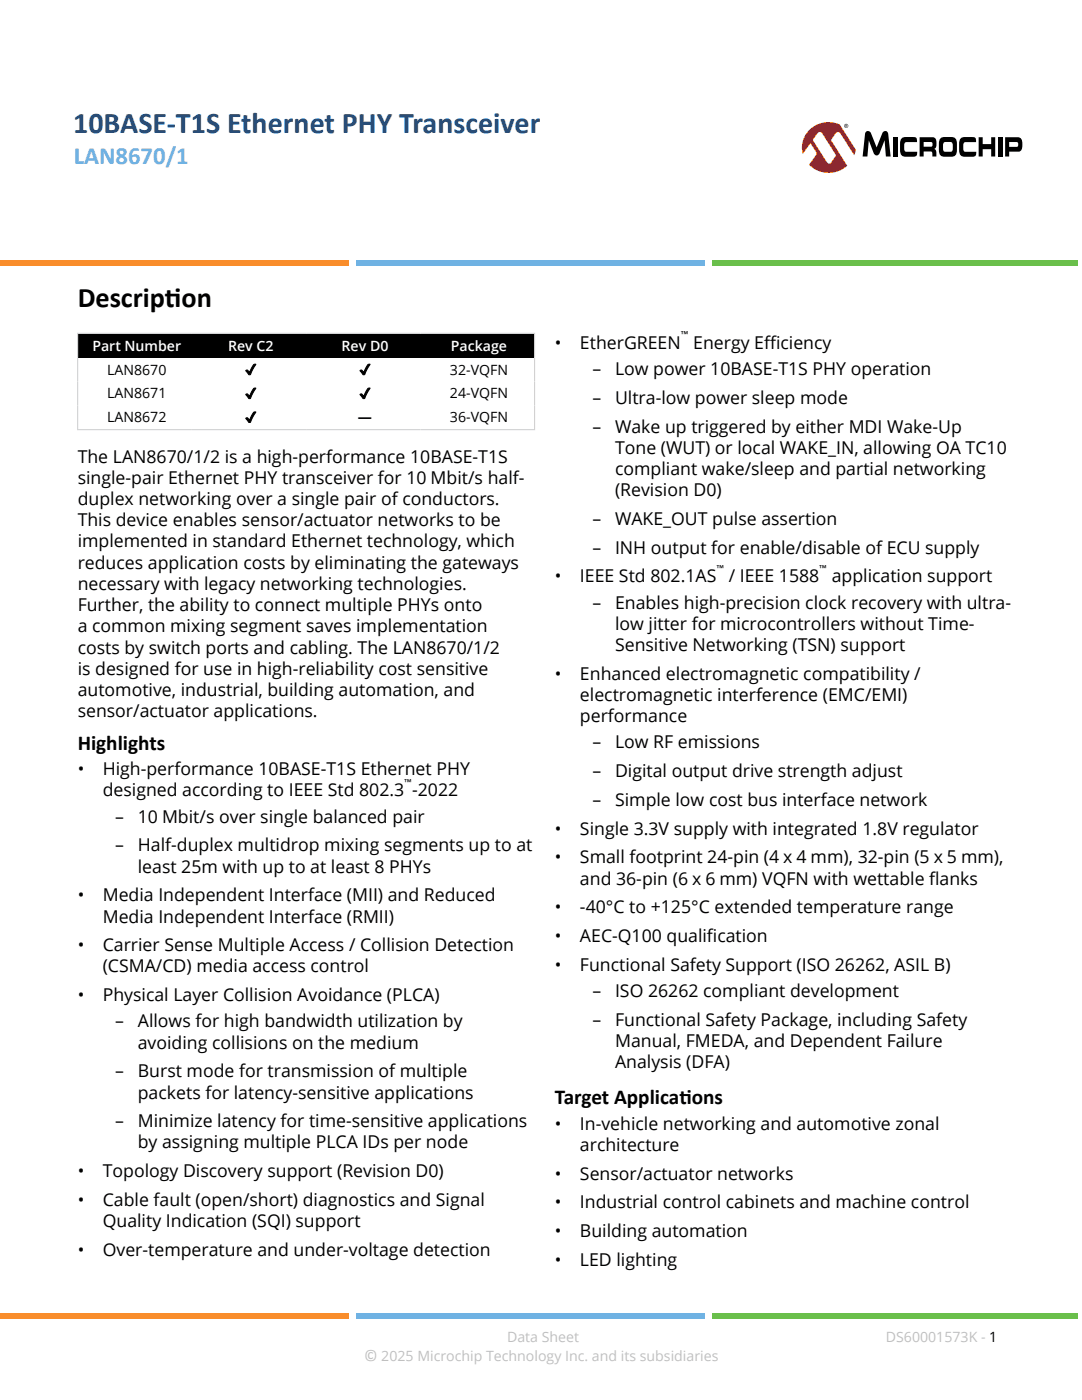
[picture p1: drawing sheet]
<svg xmlns="http://www.w3.org/2000/svg" width="216mm" height="279mm" viewBox="0 0 216 279" stroke-linecap="round" stroke-linejoin="round" font-family="sans-serif">
<defs><g id="words">
<text font-size="6" fill="#194f90" x="14.6" y="26.6">10BASE-T1S Ethernet PHY Transceiver</text>
<g font-size="5.6">
<text x="15.5" y="61.2">Descript</text>
<text x="32.9" y="61.2">ion</text>
</g>
<text font-size="4.9" fill="#6fb2e3" x="14.7" y="32.8">LAN8670/1</text>
<g font-size="4.2">
<text x="15.5" y="149.6">Highlights</text>
<text x="110.7" y="220.3">Target Applicat</text>
<text x="135.6" y="220.3">ions</text>
</g>
<g font-size="3.5">
<text x="110.7" y="69.6">•</text>
<text x="115.7" y="69.6">EtherGREEN</text>
<text x="138.3" y="69.6">Energy Ef</text>
<text x="152.5" y="69.6">f</text>
<text x="152.5" y="69.6">iciency</text>
<text x="118.2" y="74.9">–</text>
<text x="122.7" y="74.9">Low power 10BASE-T1S PHY operation</text>
<text x="118.2" y="80.6">–</text>
<text x="122.7" y="80.6">Ultra-low power sleep mode</text>
<text x="118.2" y="86.3">–</text>
<text x="122.7" y="86.3">Wake up triggered by either MDI Wake-Up</text>
<text x="15.5" y="92.3">The LAN8670/1/2 is a high-performance 10BASE-T1S</text>
<text x="122.7" y="90.6">Tone (WUT) or local WAKE_IN, allowing OA TC10</text>
<text x="122.7" y="94.8">compliant wake/sleep and partial networking</text>
<text x="15.5" y="96.6">single-pair Ethernet PHY transceiver for 10 Mbit/s half-</text>
<text x="15.5" y="100.8">duplex networking over a single pair of conductors.</text>
<text x="122.7" y="99">(Revision D0)</text>
<text x="15.5" y="105">This device enables sensor/actuator networks to be</text>
<text x="118.2" y="104.8">–</text>
<text x="122.7" y="104.8">WAKE_OUT pulse assertion</text>
<text x="15.5" y="109.3">implemented in standard Ethernet technology, which</text>
<text x="15.5" y="113.5">reduces application costs by eliminating the gateways</text>
<text x="118.2" y="110.5">–</text>
<text x="122.7" y="110.5">INH output for enable/disable of ECU supply</text>
<text x="15.5" y="117.7">necessary with legacy networking technologies.</text>
<text x="110.7" y="116.2">•</text>
<text x="115.7" y="116.2">IEEE Std 802.1AS / IEEE 1588 application support</text>
<text x="15.5" y="122">Further, the ability to connect multiple PHYs onto</text>
<text x="118.2" y="121.5">–</text>
<text x="122.7" y="121.5">Enables high-precision clock recovery with ultra-</text>
<text x="122.7" y="125.7">low jitter for microcontrollers without Time-</text>
<text x="15.5" y="126.2">a common mixing segment saves implementation</text>
<text x="15.5" y="130.4">costs by switch ports and cabling. The LAN8670/1/2</text>
<text x="122.7" y="129.9">Sensitive Networking (TSN) support</text>
<text x="15.5" y="134.7">is designed for use in high-reliability cost sensitive</text>
<text x="110.7" y="135.7">•</text>
<text x="115.7" y="135.7">Enhanced electromagnetic compatibility /</text>
<text x="15.5" y="138.9">automotive, industrial, building automation, and</text>
<text x="15.5" y="143.1">sensor/actuator applications.</text>
<text x="115.7" y="139.9">electromagnetic interference (EMC/EMI)</text>
<text x="115.7" y="144.1">performance</text>
<text x="118.2" y="149.4">–</text>
<text x="122.7" y="149.4">Low RF emissions</text>
<text x="15.5" y="154.7">•</text>
<text x="20.5" y="154.7">High-performance 10BASE-T1S Ethernet PHY</text>
<text x="118.2" y="155.1">–</text>
<text x="122.7" y="155.1">Digital output drive strength adjust</text>
<text x="20.5" y="158.9">designed according to IEEE Std 802.3 -2022</text>
<text x="118.2" y="160.8">–</text>
<text x="122.7" y="160.8">Simple low cost bus interface network</text>
<text x="23" y="164.2">–</text>
<text x="27.5" y="164.2">10 Mbit/s over single balanced pair</text>
<text x="110.7" y="166.6">•</text>
<text x="115.7" y="166.6">Single 3.3V supply with integrated 1.8V regulator</text>
<text x="23" y="169.9">–</text>
<text x="27.5" y="169.9">Half-duplex multidrop mixing segments up to at</text>
<text x="110.7" y="172.3">•</text>
<text x="115.7" y="172.3">Small footprint 24-pin (4 x 4 mm), 32-pin (5 x 5 mm),</text>
<text x="15.5" y="179.9">•</text>
<text x="20.5" y="179.9">Media Independent Interface (MII) and Reduced</text>
<text x="27.5" y="174.1">least 25m with up to at least 8 PHYs</text>
<text x="115.7" y="176.5">and 36-pin (6 x 6 mm) VQFN with wettable f</text>
<text x="185.4" y="176.5">lanks</text>
<text x="20.5" y="184.1">Media Independent Interface (RMII)</text>
<text x="110.7" y="182.3">•</text>
<text x="115.7" y="182.3">-40°C to +125°C extended temperature range</text>
<text x="15.5" y="189.8">•</text>
<text x="20.5" y="189.8">Carrier Sense Multiple Access / Collision Detection</text>
<text x="110.7" y="188">•</text>
<text x="115.7" y="188">AEC-Q100 qualif</text>
<text x="141.1" y="188">ication</text>
<text x="20.5" y="194.1">(CSMA/CD) media access control</text>
<text x="110.7" y="193.7">•</text>
<text x="115.7" y="193.7">Functional Safety Support (ISO 26262, ASIL B)</text>
<text x="15.5" y="199.8">•</text>
<text x="20.5" y="199.8">Physical Layer Collision Avoidance (PLCA)</text>
<text x="118.2" y="199">–</text>
<text x="122.7" y="199">ISO 26262 compliant development</text>
<text x="23" y="205">–</text>
<text x="27.5" y="209.3">avoiding collisions on the medium</text>
<text x="27.5" y="205">Allows for high bandwidth utilization by</text>
<text x="118.2" y="204.7">–</text>
<text x="122.7" y="204.7">Functional Safety Package, including Safety</text>
<text x="122.7" y="208.9">Manual, FMEDA, and Dependent Failure</text>
<text x="23" y="215">–</text>
<text x="27.5" y="215">Burst mode for transmission of multiple</text>
<text x="122.7" y="213.2">Analysis (DFA)</text>
<text x="27.5" y="219.2">packets for latency-sensitive applications</text>
<text x="23" y="225">–</text>
<text x="27.5" y="225">Minimize latency for time-sensitive applications</text>
<text x="110.7" y="225.4">•</text>
<text x="115.7" y="225.4">In-vehicle networking and automotive zonal</text>
<text x="27.5" y="229.2">by assigning multiple PLCA IDs per node</text>
<text x="115.7" y="229.7">architecture</text>
<text x="15.5" y="234.9">•</text>
<text x="20.5" y="234.9">Topology Discovery support (Revision D0)</text>
<text x="110.7" y="235.4">•</text>
<text x="115.7" y="235.4">Sensor/actuator networks</text>
<text x="15.5" y="240.7">•</text>
<text x="20.5" y="244.9">Quality Indication (SQI) support</text>
<text x="20.5" y="240.7">Cable fault (open/short) diagnostics and Signal</text>
<text x="110.7" y="241.1">•</text>
<text x="115.7" y="241.1">Industrial control cabinets and machine control</text>
<text x="15.5" y="250.6">•</text>
<text x="20.5" y="250.6">Over-temperature and under-voltage detection</text>
<text x="110.7" y="246.9">•</text>
<text x="115.7" y="246.9">Building automation</text>
<text x="110.7" y="252.6">•</text>
<text x="115.7" y="252.6">LED lighting</text>
</g>
<text font-size="3.2" fill="#c0c0c0" x="72.7" y="271.7">©</text>
<g font-size="2.8" fill="#fff">
<text x="18.4" y="70">Part Number</text>
<text x="45.5" y="70">Rev C2</text>
<text x="68.2" y="70">Rev D0</text>
<text x="90" y="70">Package</text>
</g>
<g font-size="2.8">
<text x="21.4" y="74.8">LAN8670</text>
<text x="48.9" y="74.8">✔</text>
<text x="71.7" y="74.8">✔</text>
<text x="89.8" y="74.8">32-VQFN</text>
<text x="21.4" y="79.5">LAN8671</text>
<text x="48.9" y="79.5">✔</text>
<text x="71.7" y="79.5">✔</text>
<text x="89.8" y="79.5">24-VQFN</text>
<text x="21.4" y="84.3">LAN8672</text>
<text x="48.9" y="84.3">✔</text>
<text x="71.4" y="84.3">—</text>
<text x="89.8" y="84.3">36-VQFN</text>
</g>
<g font-size="2.8" fill="#c0c0c0">
<text x="101.2" y="267.7">Data Sheet</text>
<text x="176.8" y="267.7">DS60001573K - 1</text>
<text x="76.1" y="271.7">2025 Microchip Technology Inc. and its subsidiaries</text>
</g>
<g font-size="2.2">
<text x="135.9" y="67.5">™</text>
<text x="142.9" y="114.2">™</text>
<text x="163.5" y="114.2">™</text>
<text x="80.7" y="156.9">™</text>
</g>
</g></defs>
<path d="M3 62.8h195.9" fill="none" stroke="#fff" stroke-width=".35"/>
<g fill="#fff">
<path d="M15.5 71.4h91.2v4.7h-91.2z" fill-rule="evenodd"/>
<path d="M15.5 76.1h91.2v4.8h-91.2z" fill-rule="evenodd"/>
<path d="M15.5 80.9h91.2v4.9h-91.2z" fill-rule="evenodd"/>
</g>
<g fill="#000">
<path d="M15.6 66.6h22.7v4.8h-22.7z" fill-rule="evenodd"/>
<path d="M38.3 66.6h22.8v4.8h-22.8z" fill-rule="evenodd"/>
<path d="M61.1 66.6h22.8v4.8h-22.8z" fill-rule="evenodd"/>
<path d="M83.9 66.6h22.7v4.8h-22.7z" fill-rule="evenodd"/>
</g>
<path d="M15.4 66.5h91.4M15.5 66.4v19.4M106.7 66.4v19.4M15.4 85.8h91.4" fill="none" stroke="#cdcdcd" stroke-width=".2"/>
<g fill="#000">
<path d="M172.9 26.2a.65 .65 0 0 1 .9 .4l1.1 2.8 1.1-2.8a.61 .61 0 0 1 .5-.4 .61 .61 0 0 1 .6 .3l.6 4.7h-.9l-.3-3.2-1 2.6a.61 .61 0 0 1-.6 .4 .61 .61 0 0 1-.6-.4l-.9-2.6-.3 3.2h-1l.5-4.5zM178.2 27.4h.9v3.8h-.9zM180 27.5l.7-.2a3.5 3.5 0 0 1 2.2 .2l.1 .9h-2.3l-.3 .4v1.1l.2 .3 .3 .1h2.1a.74 .74 0 0 1-.8 1h-1.4a1.07 1.07 0 0 1-1.2-1.4v-1.7zM191.8 27.5l.7-.2a3.5 3.5 0 0 1 2.1 .2l.2 .9h-2.4l-.2 .4v1.1l.2 .4h.3h2.1a.74 .74 0 0 1-.8 1h-1.5a1.07 1.07 0 0 1-1.1-1.4v-1.7zM195.3 27.4h.8v1.4h1.7v-1.4h.8v3.8h-.8v-1.4h-1.7v1.4h-.8zM199.2 27.4h.8v3.8h-.8z"/>
<path d="M183.5 27.4v3.8h.8v-1l1.6 .1 .1 .9h.8a1.24 1.24 0 0 0-.4-1.5 1.64 1.64 0 0 0 0-2.3zM184.3 28.3l1.6 .1 .1 .7-.2 .2h-1.5z"/>
<path d="M187.8 27.5a4.5 4.5 0 0 1 2.7 0l.2 .3a5.4 5.4 0 0 1 0 3.1l-.2 .2a4.5 4.5 0 0 1-2.7 0l-.3-.2a5.4 5.4 0 0 1 0-3.1zM188.3 28.5v1.6a1.79 1.79 0 0 0 1.6 .1l.2-.3v-.8a.57 .57 0 0 0-.5-.8h-.9z"/>
<path d="M200.6 27.4v3.8h.8v-.9h1.9a1.25 1.25 0 0 0 .7-1.6 1.07 1.07 0 0 0-1-1.3zM201.4 28.3h1.4a.54 .54 0 0 1 .4 .5 .54 .54 0 0 1-.3 .5h-1.5z"/>
</g>
<path d="M161.6 25.9a5.6 5.6 0 0 1 5.3-1.3l3.8 5.5a5.4 5.4 0 0 1-5.7 4.4 5.4 5.4 0 0 1-5-5.1 4.9 4.9 0 0 1 1.6-3.5z" fill="#fff"/>
<path d="M161.6 25.8a4.9 4.9 0 0 0-1.4 4.9l1.5-2.1 1 1.6a.63 .63 0 0 1 0 .9l-1.3 1.8a5.5 5.5 0 0 0 7.7 .2l-3.3-5.1 .3-.5a1.79 1.79 0 0 1 1.2-1.1l.4 .3 2.7 4.3 .3-1.2-3.1-4.9a5.4 5.4 0 0 0-6 .9zM163.1 26.6l.3-.2 .3-.1 .4 .4 2.7 4.3-.4 .6a1.5 1.5 0 0 1-1.1 1l-.3-.3-2.8-4.4z" fill="#ed1c2e"/>
<path d="M168.4 25.1a.45 .45 0 0 1 .9 0 .45 .45 0 0 1-.9 0zM168.5 25.1a.35 .35 0 0 0 .7 0 .35 .35 0 0 0-.7 0zM168.7 24.9h.3l-.1 .3 .1 .2-.2-.2-.1 .2zM168.8 24.9v.2h.1z" fill="#000"/>
<path d="M0 52h69.6v1.1h-69.6z" fill="#f98d2b"/>
<path d="M71 52h69.6v1.1h-69.6z" fill="#6fb2e3"/>
<path d="M142.1 52h72.9v1.1h-72.9z" fill="#6abf4b"/>
<path d="M0 262h69.6v1.1h-69.6z" fill="#f98d2b"/>
<path d="M71 262h69.6v1.1h-69.6z" fill="#6fb2e3"/>
<path d="M142.1 262h72.9v1.1h-72.9z" fill="#6abf4b"/>
<use href="#words"/>
</svg>
